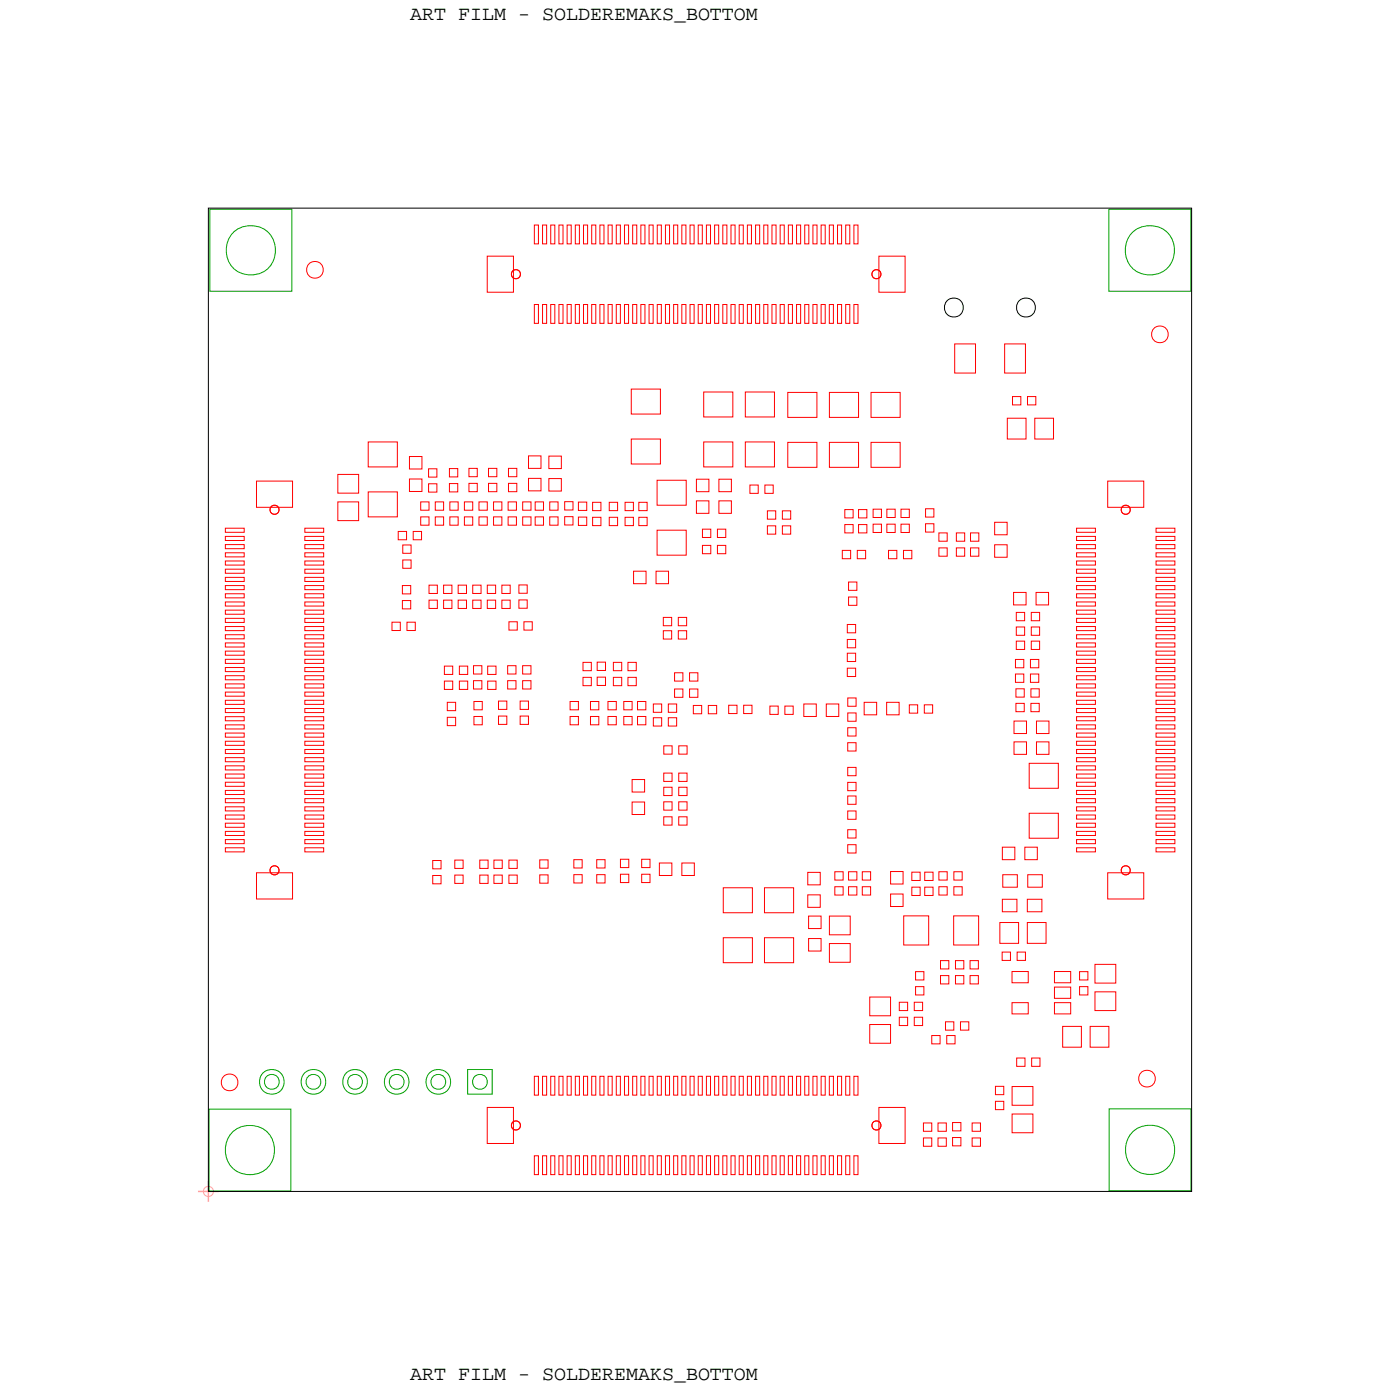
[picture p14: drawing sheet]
<svg xmlns="http://www.w3.org/2000/svg" width="85mm" height="85mm" viewBox="0 0 85 85" stroke-linecap="round" stroke-linejoin="round" font-family="sans-serif">
<defs><g id="words">
<g font-size="1.2">
<text x="25" y="1.2">ART FILM - SOLDEREMAKS_BOTTOM</text>
<text x="25" y="84.2">ART FILM - SOLDEREMAKS_BOTTOM</text>
</g>
</g></defs>
<!-- layer: Drawing Origin -->
<path d="M12.1 72.7h1.3M12.7 72.1v1.2" fill="none" stroke="#ff79cb" stroke-width=".09"/>
<path d="M12.5 72.5l.2-.1 .2 .1 .1 .2-.1 .2-.2 .1-.2-.1-.1-.2z" fill="none" stroke="#ff79cb" stroke-width=".06"/>
<!-- layer: Nets -->
<g fill="none" stroke="#f00" stroke-width=".06">
<path d="M29.7 15.6h1.6v2.2h-1.6zM31.3 16.5h.2h.2l.1 .2-.1 .2-.2 .1-.2-.1-.1-.2zM32.6 13.7h.3v1.2h-.3zM32.6 18.6h.3v1.1h-.3zM33.1 13.7h.3v1.2h-.3zM33.1 18.6h.3v1.1h-.3zM33.6 18.6h.3v1.1h-.3zM33.6 13.7h.3v1.2h-.3zM34.1 18.6h.3v1.1h-.3zM34.1 13.7h.3v1.2h-.3zM34.6 18.6h.3v1.1h-.3zM34.6 13.7h.3v1.2h-.3z"/>
<path d="M35.1 13.7h.3v1.2h-.3zM35.1 18.6h.3v1.1h-.3zM35.6 13.7h.3v1.2h-.3zM35.6 18.6h.3v1.1h-.3zM36.1 18.6h.3v1.1h-.3zM36.1 13.7h.3v1.2h-.3zM36.6 18.6h.3v1.1h-.3zM36.6 13.7h.3v1.2h-.3zM37.1 18.6h.3v1.1h-.3zM37.1 13.7h.3v1.2h-.3zM37.6 13.7h.3v1.2h-.3zM37.6 18.6h.3v1.1h-.3z"/>
<path d="M38.1 13.7h.3v1.2h-.3zM38.1 18.6h.3v1.1h-.3zM38.6 18.6h.3v1.1h-.3zM38.6 13.7h.3v1.2h-.3zM39.1 18.6h.3v1.1h-.3zM39.1 13.7h.3v1.2h-.3zM39.6 18.6h.3v1.1h-.3zM39.6 13.7h.3v1.2h-.3zM40.1 13.7h.3v1.2h-.3zM40.1 18.6h.3v1.1h-.3zM40.6 13.7h.3v1.2h-.3zM40.6 18.6h.3v1.1h-.3z"/>
<path d="M41.1 18.6h.3v1.1h-.3zM41.1 13.7h.3v1.2h-.3zM41.6 18.6h.3v1.1h-.3zM41.6 13.7h.3v1.2h-.3zM42.1 18.6h.3v1.1h-.3zM42.1 13.7h.3v1.2h-.3zM42.6 13.7h.3v1.2h-.3zM42.6 18.6h.3v1.1h-.3zM43.1 13.7h.3v1.2h-.3zM43.1 18.6h.3v1.1h-.3zM43.6 13.7h.3v1.2h-.3zM43.6 18.6h.3v1.1h-.3z"/>
<path d="M44.1 13.7h.3v1.2h-.3zM44.1 18.6h.3v1.1h-.3zM44.6 18.6h.3v1.1h-.3zM44.6 13.7h.3v1.2h-.3zM45.1 18.6h.3v1.1h-.3zM45.1 13.7h.3v1.2h-.3zM45.6 18.6h.3v1.1h-.3zM45.6 13.7h.3v1.2h-.3zM46.1 13.7h.3v1.2h-.3zM46.1 18.6h.3v1.1h-.3zM46.6 13.7h.3v1.2h-.3zM46.6 18.6h.3v1.1h-.3z"/>
<path d="M47.1 18.6h.3v1.1h-.3zM47.1 13.7h.3v1.2h-.3zM47.6 18.6h.3v1.1h-.3zM47.6 13.7h.3v1.2h-.3zM48.1 18.6h.3v1.1h-.3zM48.1 13.7h.3v1.2h-.3zM48.6 13.7h.3v1.2h-.3zM48.6 18.6h.3v1.1h-.3zM49.1 13.7h.3v1.2h-.3zM49.1 18.6h.3v1.1h-.3zM49.6 18.6h.3v1.1h-.3zM49.6 13.7h.3v1.2h-.3z"/>
<path d="M50.1 18.6h.3v1.1h-.3zM50.1 13.7h.3v1.2h-.3zM50.6 18.6h.3v1.1h-.3zM50.6 13.7h.3v1.2h-.3zM51.1 18.6h.3v1.1h-.3zM51.1 13.7h.3v1.2h-.3zM51.6 18.6h.3v1.1h-.3zM51.6 13.7h.3v1.2h-.3zM52.1 18.6h.3v1.1h-.3zM52.1 13.7h.3v1.2h-.3zM53.3 16.5h.2h.2l.1 .2-.1 .2-.2 .1-.2-.1-.1-.2zM53.6 15.6h1.6v2.2h-1.6z"/>
<path d="M13.8 33.7h1.1v.3h-1.1zM13.8 34.2h1.1v.3h-1.1zM13.8 39.2h1.1v.3h-1.1zM13.8 38.7h1.1v.3h-1.1zM13.8 33.2h1.1v.3h-1.1zM13.8 32.7h1.1v.3h-1.1zM13.8 32.2h1.1v.3h-1.1zM13.8 38.2h1.1v.3h-1.1zM13.8 37.7h1.1v.3h-1.1zM13.8 35.2h1.1v.3h-1.1zM13.8 35.7h1.1v.3h-1.1zM13.8 36.2h1.1v.3h-1.1z"/>
<path d="M13.8 36.7h1.1v.3h-1.1zM13.8 39.7h1.1v.3h-1.1zM13.8 37.2h1.1v.3h-1.1zM13.8 34.7h1.1v.3h-1.1zM15.7 29.4h2.2v1.6h-2.2zM16.5 30.9l.3-.1 .2 .1v.2v.2l-.2 .1-.3-.1v-.2zM18.6 39.2h1.2v.3h-1.2zM18.6 38.7h1.2v.3h-1.2zM18.6 33.7h1.2v.3h-1.2zM18.6 34.2h1.2v.3h-1.2zM18.6 35.2h1.2v.3h-1.2zM18.6 35.7h1.2v.3h-1.2z"/>
<path d="M18.6 33.2h1.2v.3h-1.2zM18.6 32.7h1.2v.3h-1.2zM18.6 38.2h1.2v.3h-1.2zM18.6 37.7h1.2v.3h-1.2zM18.6 32.2h1.2v.3h-1.2zM18.6 36.2h1.2v.3h-1.2zM18.6 36.7h1.2v.3h-1.2zM18.6 39.7h1.2v.3h-1.2zM18.6 37.2h1.2v.3h-1.2zM18.6 34.7h1.2v.3h-1.2zM20.6 30.6h1.3v1.2h-1.3zM20.6 28.9h1.3v1.2h-1.3z"/>
<path d="M22.5 30h1.7v1.5h-1.7zM22.5 27h1.7v1.5h-1.7zM23.9 38h.5v.5h-.5zM24.3 32.4h.5v.5h-.5zM24.6 35.7h.5v.5h-.5zM24.6 36.6h.5v.6h-.5zM24.6 34.2h.5v.5h-.5zM24.6 33.3h.5v.5h-.5zM24.8 38h.5v.5h-.5zM25 29.2h.7v.8h-.7zM25 27.9h.7v.7h-.7zM25.2 32.4h.5v.5h-.5z"/>
<path d="M25.7 31.5h.5v.5h-.5zM25.7 30.6h.5v.5h-.5zM26.2 29.5h.5v.5h-.5zM26.2 28.6h.5v.5h-.5zM26.2 36.6h.5v.5h-.5zM26.2 35.7h.5v.5h-.5zM26.6 31.5h.5v.5h-.5zM26.6 30.6h.5v.5h-.5zM27.1 36.6h.5v.5h-.5zM27.1 35.7h.5v.5h-.5zM27.4 29.5h.5v.5h-.5zM27.4 28.6h.5v.5h-.5z"/>
<path d="M27.5 31.5h.5v.5h-.5zM27.5 30.6h.5v.5h-.5zM28 36.6h.5v.5h-.5zM28 35.7h.5v.5h-.5zM28.3 31.5h.5v.5h-.5zM28.3 30.6h.5v.5h-.5zM28.6 29.5h.5v.5h-.5zM28.6 28.6h.5v.5h-.5zM28.8 36.6h.6v.5h-.6zM28.8 35.7h.6v.5h-.6zM29.2 31.5h.5v.5h-.5zM29.2 30.6h.5v.5h-.5z"/>
<path d="M29.7 36.6h.5v.5h-.5zM29.7 35.7h.5v.5h-.5zM29.8 29.5h.5v.5h-.5zM29.8 28.6h.5v.5h-.5zM30.1 31.5h.5v.5h-.5zM30.1 30.6h.5v.5h-.5zM30.6 36.6h.5v.5h-.5zM30.6 35.7h.5v.5h-.5zM31 31.5h.5v.5h-.5zM31 30.6h.5v.5h-.5zM31 29.5h.5v.5h-.5zM31 28.6h.5v.5h-.5z"/>
<path d="M31.1 37.9h.5v.5h-.5zM31.7 36.6h.5v.5h-.5zM31.7 35.7h.5v.5h-.5zM31.9 31.5h.5v.5h-.5zM31.9 30.6h.5v.5h-.5zM32 37.9h.5v.5h-.5zM32.3 29.2h.7v.8h-.7zM32.3 27.8h.7v.8h-.7zM32.7 31.5h.5v.5h-.5zM32.7 30.6h.5v.5h-.5zM33.5 29.2h.8v.8h-.8zM33.5 27.8h.8v.8h-.8z"/>
<path d="M33.5 31.5h.6v.5h-.6zM33.5 30.6h.6v.5h-.6zM34.5 31.5h.5v.5h-.5zM34.5 30.6h.5v.5h-.5zM35.3 31.6h.5v.5h-.5zM35.3 30.6h.5v.5h-.5zM36.2 31.6h.5v.5h-.5zM36.2 30.7h.5v.5h-.5zM37.2 31.6h.5v.5h-.5zM37.2 30.7h.5v.5h-.5zM38.1 31.6h.6v.5h-.6zM38.1 30.7h.6v.5h-.6z"/>
<path d="M38.5 26.8h1.8v1.5h-1.8zM38.5 23.7h1.8v1.6h-1.8zM38.7 34.9h.7v.7h-.7zM39 31.6h.5v.5h-.5zM39 30.7h.5v.5h-.5zM40 34.9h.8v.7h-.8zM40.1 32.4h1.8v1.5h-1.8zM40.1 29.3h1.8v1.5h-1.8zM40.5 38.5h.5v.5h-.5zM40.5 37.7h.5v.5h-.5zM41.4 38.5h.5v.5h-.5zM41.4 37.7h.5v.5h-.5z"/>
<path d="M42.5 30.6h.8v.7h-.8zM42.5 29.2h.8v.8h-.8zM42.9 33.3h.5v.5h-.5zM42.9 32.3h.5v.5h-.5zM42.9 27h1.8v1.5h-1.8zM42.9 23.9h1.8v1.5h-1.8zM43.8 33.3h.5v.5h-.5zM43.8 32.3h.5v.5h-.5zM43.9 30.6h.7v.7h-.7zM43.9 29.2h.7v.8h-.7zM45.5 27h1.8v1.5h-1.8zM45.5 23.9h1.8v1.5h-1.8z"/>
<path d="M45.8 29.6h.5v.5h-.5zM46.7 29.6h.5v.5h-.5zM46.8 32.1h.5v.5h-.5zM46.8 31.2h.5v.5h-.5zM47.7 32.1h.6v.5h-.6zM47.7 31.2h.6v.5h-.6zM48.1 27h1.8v1.5h-1.8zM48.1 23.9h1.8v1.6h-1.8zM50.6 27h1.8v1.5h-1.8zM50.6 23.9h1.8v1.6h-1.8zM51.4 33.6h.5v.5h-.5zM51.6 32h.5v.5h-.5z"/>
<path d="M51.6 31.1h.5v.5h-.5zM51.7 39.9h.5v.5h-.5zM51.7 38.1h.5v.5h-.5zM51.7 39h.5v.5h-.5zM51.8 35.5h.5v.5h-.5zM51.8 36.4h.5v.5h-.5zM52.3 33.6h.5v.5h-.5zM52.4 32h.5v.5h-.5zM52.4 31.1h.5v.5h-.5zM53.2 27h1.7v1.5h-1.7zM53.2 23.9h1.7v1.6h-1.7zM53.3 32h.5v.5h-.5z"/>
<path d="M53.3 31.1h.5v.5h-.5zM54.1 32h.5v.5h-.5zM54.1 31.1h.5v.5h-.5zM54.2 33.6h.5v.5h-.5zM55 32h.5v.5h-.5zM55 31.1h.5v.5h-.5zM55.1 33.6h.5v.5h-.5zM56.5 32h.5v.5h-.5zM56.5 31h.5v.6h-.5zM57.3 32.5h.5v.5h-.5zM57.3 33.4h.5v.5h-.5zM58.3 21h1.2v1.8h-1.2z"/>
<path d="M58.4 32.5h.5v.5h-.5zM58.4 33.4h.5v.5h-.5zM59.2 32.5h.5v.5h-.5zM59.2 33.4h.5v.5h-.5zM60.7 31.9h.8v.7h-.8zM60.7 33.2h.8v.8h-.8zM61.3 21h1.3v1.8h-1.3zM61.5 25.5h1.1v1.3h-1.1zM61.8 24.2h.5v.5h-.5zM61.9 36.1h.7v.8h-.7zM62 37.4h.5v.5h-.5zM62 38.3h.5v.5h-.5z"/>
<path d="M62 39.1h.5v.5h-.5zM62.7 24.2h.5v.5h-.5zM62.9 37.4h.5v.5h-.5zM62.9 38.3h.5v.5h-.5zM62.9 39.1h.5v.5h-.5zM63.1 25.5h1.2v1.3h-1.2zM63.2 36.1h.8v.8h-.8zM65.7 35.7h1.1v.3h-1.1zM65.7 36.2h1.1v.3h-1.1zM65.7 32.2h1.1v.3h-1.1zM65.7 32.7h1.1v.3h-1.1zM65.7 35.2h1.1v.3h-1.1z"/>
<path d="M65.7 34.7h1.1v.3h-1.1zM65.7 33.7h1.1v.3h-1.1zM65.7 33.2h1.1v.3h-1.1zM65.7 38.2h1.1v.3h-1.1zM65.7 38.7h1.1v.3h-1.1zM65.7 39.7h1.1v.3h-1.1zM65.7 37.7h1.1v.3h-1.1zM65.7 37.2h1.1v.3h-1.1zM65.7 36.7h1.1v.3h-1.1zM65.7 39.2h1.1v.3h-1.1zM65.7 34.2h1.1v.3h-1.1zM67.6 29.4h2.2v1.6h-2.2z"/>
<path d="M68.5 30.9l.2-.1 .2 .1 .1 .2-.1 .2-.2 .1-.2-.1-.1-.2zM70.5 34.7h1.2v.3h-1.2zM70.5 35.2h1.2v.3h-1.2zM70.5 32.2h1.2v.3h-1.2zM70.5 32.7h1.2v.3h-1.2zM70.5 33.2h1.2v.3h-1.2zM70.5 33.7h1.2v.3h-1.2zM70.5 37.7h1.2v.3h-1.2zM70.5 37.2h1.2v.3h-1.2zM70.5 39.7h1.2v.3h-1.2zM70.5 38.7h1.2v.3h-1.2zM70.5 38.2h1.2v.3h-1.2z"/>
<path d="M70.5 36.2h1.2v.3h-1.2zM70.5 35.7h1.2v.3h-1.2zM70.5 36.7h1.2v.3h-1.2zM70.5 39.2h1.2v.3h-1.2zM70.5 34.2h1.2v.3h-1.2zM13.8 48.2h1.1v.3h-1.1zM13.8 47.7h1.1v.3h-1.1zM13.8 49.2h1.1v.3h-1.1zM13.8 48.7h1.1v.3h-1.1zM13.8 50.7h1.1v.3h-1.1zM13.8 50.2h1.1v.3h-1.1zM13.8 51.2h1.1v.3h-1.1z"/>
<path d="M13.8 51.7h1.1v.3h-1.1zM13.8 46.2h1.1v.3h-1.1zM13.8 46.7h1.1v.3h-1.1zM13.8 45.2h1.1v.3h-1.1zM13.8 45.7h1.1v.3h-1.1zM13.8 43.7h1.1v.3h-1.1zM13.8 44.2h1.1v.3h-1.1zM13.8 41.7h1.1v.3h-1.1zM13.8 41.2h1.1v.3h-1.1zM13.8 43.2h1.1v.3h-1.1zM13.8 42.7h1.1v.3h-1.1zM13.8 40.2h1.1v.3h-1.1z"/>
<path d="M13.8 40.7h1.1v.3h-1.1zM13.8 49.7h1.1v.3h-1.1zM13.8 47.2h1.1v.3h-1.1zM13.8 44.7h1.1v.3h-1.1zM13.8 42.2h1.1v.3h-1.1zM15.7 53.3h2.2v1.6h-2.2zM16.5 52.9l.3-.1 .2 .1v.2v.2l-.2 .1-.3-.1v-.2zM18.6 41.2h1.2v.3h-1.2zM18.6 46.7h1.2v.3h-1.2zM18.6 46.2h1.2v.3h-1.2zM18.6 41.7h1.2v.3h-1.2zM18.6 48.2h1.2v.3h-1.2z"/>
<path d="M18.6 47.7h1.2v.3h-1.2zM18.6 49.2h1.2v.3h-1.2zM18.6 48.7h1.2v.3h-1.2zM18.6 44.2h1.2v.3h-1.2zM18.6 43.7h1.2v.3h-1.2zM18.6 45.2h1.2v.3h-1.2zM18.6 45.7h1.2v.3h-1.2zM18.6 51.7h1.2v.3h-1.2zM18.6 51.2h1.2v.3h-1.2zM18.6 50.2h1.2v.3h-1.2zM18.6 50.7h1.2v.3h-1.2zM18.6 42.7h1.2v.3h-1.2z"/>
<path d="M18.6 43.2h1.2v.3h-1.2zM18.6 40.2h1.2v.3h-1.2zM18.6 40.7h1.2v.3h-1.2zM18.6 49.7h1.2v.3h-1.2zM18.6 47.2h1.2v.3h-1.2zM18.6 44.7h1.2v.3h-1.2zM18.6 42.2h1.2v.3h-1.2zM26.4 52.5h.5v.5h-.5zM26.4 53.4h.5v.5h-.5zM27.1 40.6h.5v.6h-.5zM27.1 41.6h.5v.5h-.5zM27.3 43.8h.5v.5h-.5z"/>
<path d="M27.3 42.9h.5v.5h-.5zM27.8 52.5h.5v.5h-.5zM27.8 53.4h.5v.5h-.5zM28 40.6h.5v.6h-.5zM28 41.6h.5v.5h-.5zM28.9 41.5h.5v.5h-.5zM28.9 40.6h.5v.5h-.5zM28.9 43.7h.5v.5h-.5zM28.9 42.8h.5v.5h-.5zM29.3 53.4h.5v.5h-.5zM29.3 52.5h.5v.5h-.5zM29.8 41.6h.5v.5h-.5z"/>
<path d="M29.8 40.6h.5v.6h-.5zM30.1 53.4h.5v.5h-.5zM30.1 52.5h.5v.5h-.5zM30.4 43.7h.5v.5h-.5zM30.4 42.8h.5v.5h-.5zM31 40.6h.5v.5h-.5zM31 41.5h.5v.5h-.5zM31.1 52.5h.5v.5h-.5zM31.1 53.4h.5v.5h-.5zM31.7 42.8h.5v.5h-.5zM31.7 43.7h.5v.5h-.5zM31.9 40.6h.5v.5h-.5z"/>
<path d="M31.9 41.5h.5v.5h-.5zM32.9 52.5h.5v.5h-.5zM32.9 53.4h.5v.5h-.5zM34.8 43.7h.5v.5h-.5zM34.8 42.8h.5v.5h-.5zM35 52.5h.5v.5h-.5zM35 53.4h.5v.5h-.5zM35.6 40.4h.5v.5h-.5zM35.6 41.3h.5v.5h-.5zM36 43.7h.5v.5h-.5zM36 42.8h.5v.5h-.5zM36.4 52.5h.5v.5h-.5z"/>
<path d="M36.4 53.4h.5v.5h-.5zM36.4 40.4h.6v.5h-.6zM36.4 41.3h.6v.5h-.6zM37.1 43.7h.5v.5h-.5zM37.1 42.8h.5v.5h-.5zM37.4 40.4h.5v.5h-.5zM37.4 41.3h.5v.5h-.5zM37.9 52.4h.5v.5h-.5zM37.9 53.3h.5v.6h-.5zM38.1 43.7h.5v.5h-.5zM38.1 42.8h.5v.5h-.5zM38.3 40.4h.5v.5h-.5z"/>
<path d="M38.3 41.3h.5v.5h-.5zM38.6 48.9h.7v.8h-.7zM38.6 47.6h.7v.7h-.7zM38.9 43.7h.5v.5h-.5zM38.9 42.8h.5v.5h-.5zM39.2 52.4h.5v.5h-.5zM39.2 53.3h.5v.6h-.5zM39.9 43.8h.5v.5h-.5zM39.9 43h.5v.5h-.5zM40.2 52.7h.8v.7h-.8zM40.5 49.8h.5v.5h-.5zM40.5 47.2h.5v.5h-.5z"/>
<path d="M40.5 48.9h.5v.5h-.5zM40.5 48h.5v.5h-.5zM40.5 45.5h.5v.5h-.5zM40.8 43.8h.5v.5h-.5zM40.8 43h.5v.5h-.5zM41.2 41.1h.5v.5h-.5zM41.2 42h.5v.5h-.5zM41.4 47.2h.5v.5h-.5zM41.4 48h.5v.5h-.5zM41.4 48.9h.5v.5h-.5zM41.4 49.8h.5v.5h-.5zM41.4 45.5h.5v.5h-.5z"/>
<path d="M41.6 52.7h.8v.7h-.8zM42.1 41.1h.5v.5h-.5zM42.1 42h.5v.5h-.5zM42.3 43h.5v.6h-.5zM43.2 43h.5v.6h-.5zM44.1 54.2h1.8v1.5h-1.8zM44.1 57.2h1.8v1.5h-1.8zM44.5 43h.5v.5h-.5zM45.4 43h.5v.5h-.5zM46.7 54.2h1.7v1.5h-1.7zM46.7 57.2h1.7v1.5h-1.7zM47 43.1h.5v.5h-.5z"/>
<path d="M47.9 43.1h.5v.5h-.5zM49.1 43h.7v.7h-.7zM49.3 53.2h.8v.8h-.8zM49.3 54.6h.8v.8h-.8zM49.3 57.3h.8v.7h-.8zM49.3 55.9h.8v.8h-.8zM50.4 43h.8v.7h-.8zM50.6 57.6h1.3v1.1h-1.3zM50.6 55.9h1.3v1.1h-1.3zM50.9 53.2h.6v.5h-.6zM50.9 54.1h.6v.5h-.6zM51.7 40.8h.5v.5h-.5z"/>
<path d="M51.7 51.5h.5v.5h-.5zM51.7 49.5h.5v.5h-.5zM51.7 46.8h.5v.5h-.5zM51.7 47.7h.5v.5h-.5zM51.7 48.6h.5v.5h-.5zM51.7 50.6h.5v.5h-.5zM51.7 45.3h.5v.5h-.5zM51.7 44.4h.5v.5h-.5zM51.7 42.6h.5v.5h-.5zM51.7 43.5h.5v.5h-.5zM51.8 53.2h.5v.5h-.5zM51.8 54.1h.5v.5h-.5z"/>
<path d="M52.6 53.2h.5v.5h-.5zM52.6 54.1h.5v.5h-.5zM52.7 42.9h.8v.7h-.8zM54.1 42.9h.8v.7h-.8zM54.3 54.6h.8v.7h-.8zM54.3 53.2h.8v.7h-.8zM55.1 55.9h1.6v1.8h-1.6zM55.5 43h.5v.5h-.5zM55.6 54.1h.5v.5h-.5zM55.6 53.2h.5v.5h-.5zM55.9 59.3h.5v.5h-.5zM56.4 43h.5v.5h-.5z"/>
<path d="M56.4 54.1h.5v.5h-.5zM56.4 53.2h.5v.5h-.5zM57.3 54.1h.5v.5h-.5zM57.3 53.2h.5v.5h-.5zM57.4 58.6h.5v.5h-.5zM57.4 59.5h.5v.5h-.5zM58.2 55.9h1.5v1.8h-1.5zM58.2 54.1h.5v.5h-.5zM58.2 53.2h.5v.5h-.5zM58.3 58.6h.5v.5h-.5zM58.3 59.5h.5v.5h-.5zM59.2 58.6h.5v.5h-.5z"/>
<path d="M59.2 59.5h.5v.5h-.5zM61 56.3h1.2v1.3h-1.2zM61.2 58.1h.5v.5h-.5zM61.2 54.9h.9v.7h-.9zM61.2 51.7h.7v.8h-.7zM61.2 53.4h.9v.7h-.9zM61.8 59.3h.9v.7h-.9zM61.9 45.3h.7v.7h-.7zM61.9 44h.7v.8h-.7zM62 41.1h.5v.5h-.5zM62 40.2h.5v.5h-.5zM62 42.9h.5v.5h-.5z"/>
<path d="M62 42h.5v.5h-.5zM62.1 58.1h.5v.5h-.5zM62.5 51.7h.8v.8h-.8zM62.7 56.3h1.1v1.3h-1.1zM62.7 54.9h.9v.7h-.9zM62.7 53.4h.9v.7h-.9zM62.8 46.6h1.8v1.5h-1.8zM62.8 49.6h1.8v1.5h-1.8zM62.9 41.1h.5v.5h-.5zM62.9 40.2h.5v.5h-.5zM62.9 42.9h.5v.5h-.5zM62.9 42h.5v.5h-.5z"/>
<path d="M63.2 45.3h.8v.7h-.8zM63.2 44h.8v.8h-.8zM64.3 59.3h1v.7h-1zM65.7 40.2h1.1v.3h-1.1zM65.7 48.2h1.1v.3h-1.1zM65.7 48.7h1.1v.3h-1.1zM65.7 47.2h1.1v.3h-1.1zM65.7 47.7h1.1v.3h-1.1zM65.7 46.2h1.1v.3h-1.1zM65.7 45.7h1.1v.3h-1.1zM65.7 44.7h1.1v.3h-1.1zM65.7 45.2h1.1v.3h-1.1z"/>
<path d="M65.7 41.2h1.1v.3h-1.1zM65.7 40.7h1.1v.3h-1.1zM65.7 50.2h1.1v.3h-1.1zM65.7 49.7h1.1v.3h-1.1zM65.7 42.7h1.1v.3h-1.1zM65.7 42.2h1.1v.3h-1.1zM65.7 43.7h1.1v.3h-1.1zM65.7 43.2h1.1v.3h-1.1zM65.7 51.7h1.1v.3h-1.1zM65.7 51.2h1.1v.3h-1.1zM65.7 50.7h1.1v.3h-1.1zM65.7 49.2h1.1v.3h-1.1z"/>
<path d="M65.7 44.2h1.1v.3h-1.1zM65.7 46.7h1.1v.3h-1.1zM65.7 41.7h1.1v.3h-1.1zM65.9 59.3h.5v.5h-.5zM66.8 58.8h1.3v1.2h-1.3zM67.6 53.3h2.2v1.6h-2.2zM68.5 52.9l.2-.1 .2 .1 .1 .2-.1 .2-.2 .1-.2-.1-.1-.2zM70.5 49.7h1.2v.3h-1.2zM70.5 50.2h1.2v.3h-1.2zM70.5 48.2h1.2v.3h-1.2zM70.5 48.7h1.2v.3h-1.2zM70.5 47.2h1.2v.3h-1.2z"/>
<path d="M70.5 47.7h1.2v.3h-1.2zM70.5 45.2h1.2v.3h-1.2zM70.5 44.7h1.2v.3h-1.2zM70.5 43.7h1.2v.3h-1.2zM70.5 43.2h1.2v.3h-1.2zM70.5 45.7h1.2v.3h-1.2zM70.5 46.2h1.2v.3h-1.2zM70.5 40.2h1.2v.3h-1.2zM70.5 42.7h1.2v.3h-1.2zM70.5 42.2h1.2v.3h-1.2zM70.5 41.2h1.2v.3h-1.2zM70.5 40.7h1.2v.3h-1.2z"/>
<path d="M70.5 51.7h1.2v.3h-1.2zM70.5 50.7h1.2v.3h-1.2zM70.5 51.2h1.2v.3h-1.2zM70.5 49.2h1.2v.3h-1.2zM70.5 44.2h1.2v.3h-1.2zM70.5 46.7h1.2v.3h-1.2zM70.5 41.7h1.2v.3h-1.2zM29.7 67.6h1.6v2.2h-1.6zM31.3 68.5l.2-.1 .2 .1 .1 .2-.1 .2h-.2h-.2l-.1-.2zM32.6 70.5h.3v1.2h-.3zM32.6 65.7h.3v1.1h-.3zM33.1 70.5h.3v1.2h-.3z"/>
<path d="M33.1 65.7h.3v1.1h-.3zM33.6 70.5h.3v1.2h-.3zM33.6 65.7h.3v1.1h-.3zM34.1 70.5h.3v1.2h-.3zM34.1 65.7h.3v1.1h-.3zM34.6 70.5h.3v1.2h-.3zM34.6 65.7h.3v1.1h-.3zM35.1 70.5h.3v1.2h-.3zM35.1 65.7h.3v1.1h-.3zM35.6 70.5h.3v1.2h-.3zM35.6 65.7h.3v1.1h-.3zM36.1 70.5h.3v1.2h-.3z"/>
<path d="M36.1 65.7h.3v1.1h-.3zM36.6 70.5h.3v1.2h-.3zM36.6 65.7h.3v1.1h-.3zM37.1 70.5h.3v1.2h-.3zM37.1 65.7h.3v1.1h-.3zM37.6 70.5h.3v1.2h-.3zM37.6 65.7h.3v1.1h-.3zM38.1 70.5h.3v1.2h-.3zM38.1 65.7h.3v1.1h-.3zM38.6 65.7h.3v1.1h-.3zM38.6 70.5h.3v1.2h-.3zM39.1 70.5h.3v1.2h-.3z"/>
<path d="M39.1 65.7h.3v1.1h-.3zM39.6 70.5h.3v1.2h-.3zM39.6 65.7h.3v1.1h-.3zM40.1 70.5h.3v1.2h-.3zM40.1 65.7h.3v1.1h-.3zM40.6 65.7h.3v1.1h-.3zM40.6 70.5h.3v1.2h-.3zM41.1 65.7h.3v1.1h-.3zM41.1 70.5h.3v1.2h-.3zM41.6 65.7h.3v1.1h-.3zM41.6 70.5h.3v1.2h-.3zM42.1 65.7h.3v1.1h-.3z"/>
<path d="M42.1 70.5h.3v1.2h-.3zM42.6 70.5h.3v1.2h-.3zM42.6 65.7h.3v1.1h-.3zM43.1 70.5h.3v1.2h-.3zM43.1 65.7h.3v1.1h-.3zM43.6 70.5h.3v1.2h-.3zM43.6 65.7h.3v1.1h-.3zM44.1 70.5h.3v1.2h-.3zM44.1 65.7h.3v1.1h-.3zM44.6 70.5h.3v1.2h-.3zM44.6 65.7h.3v1.1h-.3zM45.1 70.5h.3v1.2h-.3z"/>
<path d="M45.1 65.7h.3v1.1h-.3zM45.6 65.7h.3v1.1h-.3zM45.6 70.5h.3v1.2h-.3zM46.1 65.7h.3v1.1h-.3zM46.1 70.5h.3v1.2h-.3zM46.6 65.7h.3v1.1h-.3zM46.6 70.5h.3v1.2h-.3zM47.1 65.7h.3v1.1h-.3zM47.1 70.5h.3v1.2h-.3zM47.6 70.5h.3v1.2h-.3zM47.6 65.7h.3v1.1h-.3zM48.1 65.7h.3v1.1h-.3z"/>
<path d="M48.1 70.5h.3v1.2h-.3zM48.6 65.7h.3v1.1h-.3zM48.6 70.5h.3v1.2h-.3zM49.1 70.5h.3v1.2h-.3zM49.1 65.7h.3v1.1h-.3zM49.6 70.5h.3v1.2h-.3zM49.6 65.7h.3v1.1h-.3zM50.1 70.5h.3v1.2h-.3zM50.1 65.7h.3v1.1h-.3zM50.6 70.5h.3v1.2h-.3zM50.6 65.7h.3v1.1h-.3zM51.1 70.5h.3v1.2h-.3z"/>
<path d="M51.1 65.7h.3v1.1h-.3zM51.6 70.5h.3v1.2h-.3zM51.6 65.7h.3v1.1h-.3zM52.1 70.5h.3v1.2h-.3zM52.1 65.7h.3v1.1h-.3zM53.1 60.8h1.2v1.2h-1.2zM53.1 62.5h1.2v1.2h-1.2zM53.3 68.5l.2-.1 .2 .1 .1 .2-.1 .2h-.2h-.2l-.1-.2zM53.6 67.6h1.6v2.2h-1.6zM54.9 61.2h.5v.5h-.5zM54.9 62.1h.5v.5h-.5zM55.8 61.2h.5v.5h-.5z"/>
<path d="M55.8 62.1h.5v.5h-.5zM55.9 60.2h.5v.5h-.5zM56.4 68.5h.5v.5h-.5zM56.4 69.4h.5v.5h-.5zM56.9 63.2h.5v.5h-.5zM57.2 68.5h.5v.5h-.5zM57.2 69.4h.5v.5h-.5zM57.7 62.3h.5v.6h-.5zM57.8 63.2h.5v.5h-.5zM58.1 68.5h.5v.5h-.5zM58.1 69.4h.5v.5h-.5zM58.6 62.3h.5v.6h-.5z"/>
<path d="M59.3 69.4h.5v.5h-.5zM59.3 68.5h.5v.5h-.5zM60.7 67.2h.6v.5h-.6zM60.7 66.3h.6v.5h-.6zM61.8 61.2h.9v.7h-.9zM61.8 68h1.2v1.1h-1.2zM61.8 66.3h1.2v1.1h-1.2zM62 64.6h.5v.5h-.5zM63 64.6h.5v.5h-.5zM64.3 61.2h1v.7h-1zM64.3 60.2h1v.7h-1zM64.8 62.6h1.2v1.3h-1.2z"/>
<path d="M65.9 60.2h.5v.5h-.5zM66.5 62.6h1.2v1.3h-1.2zM66.8 60.5h1.3v1.2h-1.3z"/>
<circle cx="19.2" cy="16.5" r=".51"/>
<circle cx="70.8" cy="20.4" r=".51"/>
<circle cx="14" cy="66" r=".51"/>
<circle cx="70" cy="65.8" r=".51"/>
</g>
<g fill="none" stroke="#00a200" stroke-width=".06">
<path d="M12.8 12.8h5v5h-5zM67.7 12.8h5v5h-5zM12.8 67.7h5v5h-5zM28.5 65.3h1.5v1.5h-1.5zM67.7 67.7h5v5h-5z"/>
<circle cx="15.3" cy="15.3" r="1.51"/>
<circle cx="70.2" cy="15.3" r="1.51"/>
<circle cx="15.2" cy="70.2" r="1.51"/>
<circle cx="16.6" cy="66" r=".45"/>
<circle cx="16.6" cy="66" r=".76"/>
<circle cx="19.1" cy="66" r=".45"/>
<circle cx="19.1" cy="66" r=".76"/>
<circle cx="21.7" cy="66" r=".45"/>
<circle cx="21.7" cy="66" r=".76"/>
<circle cx="24.2" cy="66" r=".45"/>
<circle cx="24.2" cy="66" r=".76"/>
<circle cx="26.7" cy="66" r=".45"/>
<circle cx="26.7" cy="66" r=".76"/>
<circle cx="29.3" cy="66" r=".45"/>
<circle cx="70.2" cy="70.2" r="1.51"/>
</g>
<!-- layer: Board Outline -->
<g fill="none" stroke="#000" stroke-width=".06">
<path d="M12.7 12.7h60v60h-60z"/>
<circle cx="58.2" cy="18.8" r=".58"/>
<circle cx="62.6" cy="18.8" r=".58"/>
</g>
<use href="#words"/>
</svg>
